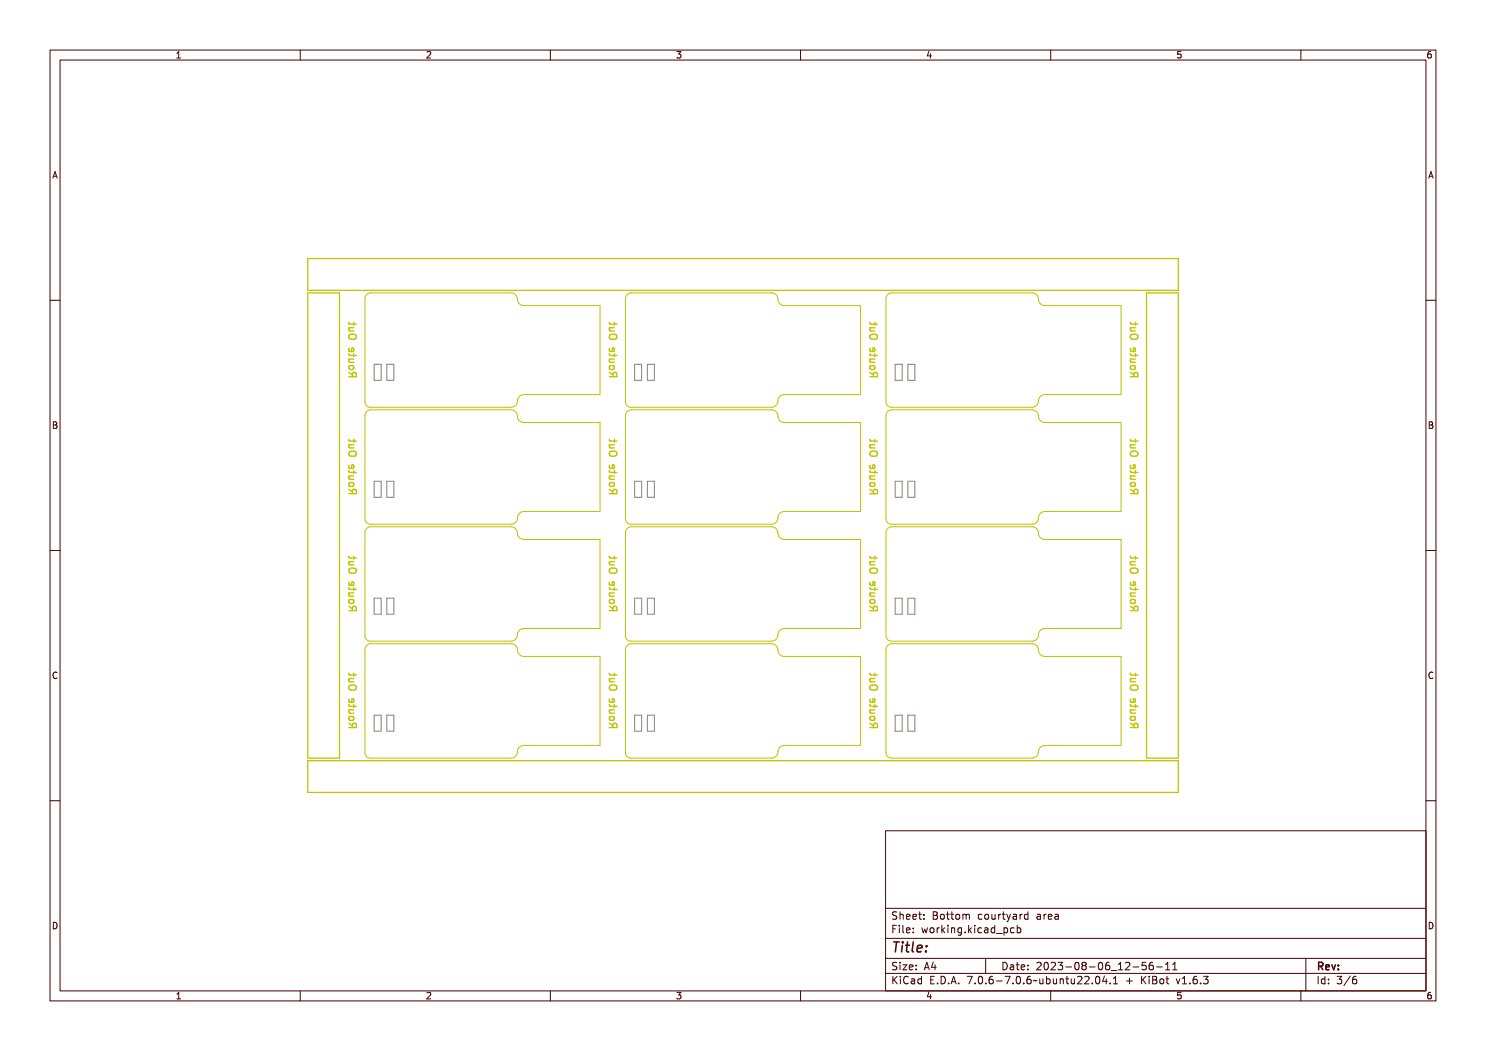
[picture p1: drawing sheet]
<svg xmlns="http://www.w3.org/2000/svg" width="297mm" height="210mm" viewBox="0 0 297 210" stroke-linecap="round" stroke-linejoin="round" font-family="sans-serif">
<defs><g id="words">
<text font-size="2.7" fill="#480000" x="178" y="190.3">Title:</text>
<g font-size="2" fill="#480000">
<text x="178" y="183.7">Sheet: Bottom courtyard area</text>
<text x="178" y="186.5">File: working.kicad_pcb</text>
<text x="178" y="193.9">Size: A4</text>
<text x="178" y="196.6">KiCad E.D.A. 7.0.6-7.0.6~ubuntu22.04.1 + KiBot v1.6.3</text>
<text x="200" y="193.9">Date: 2023-08-06_12-56-11</text>
<text x="263" y="196.6">Id: 3/6</text>
<text x="263" y="193.9">Rev:</text>
</g>
<g font-size="1.7" fill="#480000">
<text x="35" y="11.7">1</text>
<text x="85" y="11.7">2</text>
<text x="135" y="11.7">3</text>
<text x="185" y="11.7">4</text>
<text x="235" y="11.7">5</text>
<text x="285" y="11.7">6</text>
<text x="10.5" y="35.7">A</text>
<text x="285.5" y="35.7">A</text>
<text x="10.5" y="85.6">B</text>
<text x="285.5" y="85.6">B</text>
<text x="10.5" y="135.7">C</text>
<text x="285.5" y="135.7">C</text>
<text x="10.5" y="185.6">D</text>
<text x="285.5" y="185.6">D</text>
<text x="35" y="199.7">1</text>
<text x="85" y="199.7">2</text>
<text x="135" y="199.7">3</text>
<text x="185" y="199.7">4</text>
<text x="235" y="199.7">5</text>
<text x="285" y="199.7">6</text>
</g>
</g></defs>
<g fill="none" stroke="#848484" stroke-width=".2">
<path d="M74.8 72.8h1.4v3.2h-1.4zM77.3 72.8h1.4v3.2h-1.4zM126.8 72.8h1.4v3.2h-1.4zM129.4 72.8h1.4v3.2h-1.4zM178.9 72.8h1.4v3.2h-1.4zM181.5 72.8h1.4v3.2h-1.4zM74.8 96.2h1.4v3.2h-1.4zM77.3 96.2h1.4v3.2h-1.4zM126.8 96.2h1.4v3.2h-1.4zM129.4 96.2h1.4v3.2h-1.4zM178.9 96.2h1.4v3.2h-1.4zM181.5 96.2h1.4v3.2h-1.4z"/>
<path d="M74.8 119.5h1.4v3.2h-1.4zM77.3 119.5h1.4v3.2h-1.4zM126.8 119.5h1.4v3.2h-1.4zM129.4 119.5h1.4v3.2h-1.4zM178.9 119.5h1.4v3.2h-1.4zM181.5 119.5h1.4v3.2h-1.4zM74.8 142.9h1.4v3.2h-1.4zM77.3 142.9h1.4v3.2h-1.4zM126.8 142.9h1.4v3.2h-1.4zM129.4 142.9h1.4v3.2h-1.4zM178.9 142.9h1.4v3.2h-1.4zM181.5 142.9h1.4v3.2h-1.4z"/>
</g>
<path d="M73.2 59l.5-.4 .4-.1h28a1.44 1.44 0 0 1 1.4 1.7 1.27 1.27 0 0 0 1.2 .9h15.2v17.7h-15.2a1.44 1.44 0 0 0-1.3 1.7 1.27 1.27 0 0 1-1.3 .9h-28.1a1.08 1.08 0 0 1-1.1-1.1v-20.6zM125.5 58.7l.7-.2h28a1.44 1.44 0 0 1 1.4 1.7 1.27 1.27 0 0 0 1.2 .9h15.2v17.7h-15.2a1.44 1.44 0 0 0-1.4 1.7 1.27 1.27 0 0 1-1.2 .9h-28.1a1.07 1.07 0 0 1-1.1-1.1v-20.6l.1-.4zM177.6 58.7l.6-.2h28.1a1.44 1.44 0 0 1 1.3 1.7 1.27 1.27 0 0 0 1.2 .9h15.3v17.7h-15.3a1.44 1.44 0 0 0-1.3 1.7 1.27 1.27 0 0 1-1.2 .9h-28.1a1.07 1.07 0 0 1-1.1-1.1v-20.6v-.4zM73.2 82.4l.5-.5h.4h28a1.44 1.44 0 0 1 1.4 1.7 1.27 1.27 0 0 0 1.2 .8h15.2v17.8h-15.2a1.44 1.44 0 0 0-1.3 1.7 1.27 1.27 0 0 1-1.3 .9h-28.1a1.08 1.08 0 0 1-1.1-1.1v-20.6zM125.2 82.4l.6-.5h.4h28a1.44 1.44 0 0 1 1.4 1.7 1.27 1.27 0 0 0 1.2 .8h15.2v17.8h-15.2a1.44 1.44 0 0 0-1.4 1.7 1.27 1.27 0 0 1-1.2 .9h-28.1a1.08 1.08 0 0 1-1.1-1.1v-20.6zM177.3 82.4l.6-.5h.3h28.1a1.44 1.44 0 0 1 1.3 1.7 1.27 1.27 0 0 0 1.2 .8h15.3v17.8h-15.3a1.44 1.44 0 0 0-1.3 1.7 1.27 1.27 0 0 1-1.2 .9h-28.1a1.08 1.08 0 0 1-1.1-1.1v-20.6zM73.2 105.7l.5-.4h.4h28a1.44 1.44 0 0 1 1.4 1.6 1.27 1.27 0 0 0 1.2 .9h15.2v17.8h-15.2a1.44 1.44 0 0 0-1.3 1.6 1.27 1.27 0 0 1-1.3 .9h-28.1a1.08 1.08 0 0 1-1.1-1.1v-20.6zM125.5 105.5l.7-.2h28a1.44 1.44 0 0 1 1.4 1.6 1.27 1.27 0 0 0 1.2 .9h15.2v17.8h-15.2a1.44 1.44 0 0 0-1.4 1.6 1.27 1.27 0 0 1-1.2 .9h-28.1a1.07 1.07 0 0 1-1.1-1.1v-20.6l.1-.3zM177.6 105.5l.6-.2h28.1a1.44 1.44 0 0 1 1.3 1.6 1.27 1.27 0 0 0 1.2 .9h15.3v17.8h-15.3a1.44 1.44 0 0 0-1.3 1.6 1.27 1.27 0 0 1-1.2 .9h-28.1a1.07 1.07 0 0 1-1.1-1.1v-20.6v-.3zM73.2 129.1l.5-.4 .4-.1h28a1.44 1.44 0 0 1 1.4 1.7 1.27 1.27 0 0 0 1.2 .9h15.2v17.7h-15.2a1.44 1.44 0 0 0-1.3 1.7 1.27 1.27 0 0 1-1.3 .9h-28.1a1.08 1.08 0 0 1-1.1-1.1v-20.6zM125.5 128.9l.7-.3h28a1.44 1.44 0 0 1 1.4 1.7 1.27 1.27 0 0 0 1.2 .9h15.2v17.7h-15.2a1.44 1.44 0 0 0-1.4 1.7 1.27 1.27 0 0 1-1.2 .9h-28.1a1.07 1.07 0 0 1-1.1-1.1v-20.6l.1-.4zM177.6 128.9l.6-.3h28.1a1.44 1.44 0 0 1 1.3 1.7 1.27 1.27 0 0 0 1.2 .9h15.3v17.7h-15.3a1.44 1.44 0 0 0-1.3 1.7 1.27 1.27 0 0 1-1.2 .9h-28.1a1.07 1.07 0 0 1-1.1-1.1v-20.6v-.4z" fill="none" stroke="#c2c200" stroke-width=".2"/>
<path d="M61.5 58.5h6.4v93h-6.4zM61.5 51.7h174v6.3h-174zM229.1 58.5h6.4v93h-6.4zM61.5 152h174v6.3h-174z" fill="none" stroke="#c2c200" stroke-width=".25"/>
<g fill="none" stroke="#c2c200" stroke-width=".27">
<path d="M69.7 75.3h1.5v-.6l-.1-.2-.4-.1-.2 .2-.1 .7M69.7 64.4l.2 .4h1.3M69.7 70.7l.2 .3h1.3M69.7 71.8h1M69.7 65.5h1M69.7 74.4l.7 .5M69.7 67.3a.9 .9 0 0 1 1.5 .2 .84 .84 0 0 1-.8 .5 .84 .84 0 0 1-.7-.5zM69.8 69.6l-.1 .4 .2 .2h.7v-.6l-.2-.1-.2 .7M69.8 73.2l.6-.2 .2 .2 .1 .3-.3 .3h-.4l-.3-.3zM69.8 74.5l.4-.1 .3 .3 .7-.5v.2l-.5 .3-.2 .2v.2h.7v.2h-1.5zM69.9 67.4a.9 .9 0 0 1 1.1 .1 .78 .78 0 0 1-1.2 0zM69.9 65.5l-.2 .2 .1 .4h.9"/>
<path d="M69.9 71.8l-.2 .2 .1 .3 .9 .1M69.9 74.6h.4l.1 .5h-.6zM69.9 66.9a1.02 1.02 0 0 1 1.3 .2 .51 .51 0 0 1-.5 .7h-.5a.51 .51 0 0 1-.5-.4 .51 .51 0 0 1 .2-.5zM70 71.9h1.2v.2h-.2a.36 .36 0 0 1 .2 .5 .36 .36 0 0 1-.5 .2h-.7v-.2h.9l.1-.2-.2-.3h-.8zM70 70.8h.2v.4h.7l.1-.4h.2l-.1 .4-.1 .1h-.8v.3h-.2v-.3h-.3v-.1h.3zM70 65.9h1.2v.2h-.2a.36 .36 0 0 1 .2 .4 .36 .36 0 0 1-.5 .2h-.7v-.2h.9l.1-.2-.2-.2h-.8zM70 64.7h.2v.4h.7l.1-.4h.2l-.1 .4-.1 .2h-.8v.3h-.2v-.3h-.3v-.2h.3zM70.2 69.6l.4-.1v.7a.42 .42 0 0 0 .4-.2 .42 .42 0 0 0-.1-.5 .48 .48 0 0 1 .3 .4 .48 .48 0 0 1-.3 .5 .55 .55 0 0 1-.7-.1 .55 .55 0 0 1 0-.7zM70.3 69.7l.2-.1v.6l-.3-.2zM70.3 73.4l.5-.1 .2 .2a.4 .4 0 0 1-.4 .4 .4 .4 0 0 1-.4-.4zM70.7 64.4v.6M70.7 70.7v.5"/>
<path d="M121.8 75.3h1.5v-.6l-.2-.2-.3-.1-.2 .2-.1 .7M121.8 64.4l.2 .4h1.3M121.8 70.7l.2 .3h1.3M121.8 71.8h1M121.8 65.5h1M121.8 74.4l.7 .5M121.8 67.3a.9 .9 0 0 1 1.4 .2 .84 .84 0 0 1-.7 .5 .84 .84 0 0 1-.8-.5zM121.9 69.6l-.1 .4 .2 .2h.7v-.6l-.3-.1-.1 .7M121.9 73.2l.6-.2 .2 .2 .1 .3-.3 .3h-.4l-.3-.3zM121.9 74.5l.4-.1 .2 .3 .7-.5v.2l-.5 .3-.1 .2v.2h.6v.2h-1.5zM121.9 67.4a.9 .9 0 0 1 1.2 .1 .78 .78 0 0 1-1.2 0zM121.9 65.5l-.1 .2 .1 .4h.9"/>
<path d="M121.9 71.8l-.1 .2 .1 .3 .9 .1M122 74.6h.4v.5h-.5zM122 66.9a1.02 1.02 0 0 1 1.3 .2 .51 .51 0 0 1-.5 .7h-.5a.51 .51 0 0 1-.5-.4 .51 .51 0 0 1 .2-.5zM122.1 71.9h1.1v.2h-.1a.36 .36 0 0 1 .1 .5 .36 .36 0 0 1-.4 .2h-.7v-.2h.8l.2-.2-.2-.3h-.8zM122.1 70.8h.2v.4h.7l.1-.4h.1v.4l-.2 .1h-.7v.3h-.2v-.3h-.3v-.1h.3zM122.1 65.9h1.1v.2h-.1a.36 .36 0 0 1 .1 .4 .36 .36 0 0 1-.4 .2h-.7v-.2h.8l.2-.2-.2-.2h-.8zM122.1 64.7h.2v.4h.7l.1-.4h.1v.4l-.2 .2h-.7v.3h-.2v-.3h-.3v-.2h.3zM122.2 69.6l.5-.1v.7a.42 .42 0 0 0 .4-.2 .42 .42 0 0 0-.1-.5 .48 .48 0 0 1 .3 .4 .48 .48 0 0 1-.3 .5 .55 .55 0 0 1-.7-.1 .55 .55 0 0 1-.1-.7zM122.3 69.7l.3-.1v.6l-.3-.2zM122.4 73.4l.5-.1 .2 .2a.4 .4 0 0 1-.4 .4 .4 .4 0 0 1-.4-.4zM122.8 64.4v.6M122.8 70.7v.5"/>
<path d="M173.9 74.4l.7 .5M173.9 75.3h1.5v-.6l-.2-.2-.3-.1-.3 .2v.7M173.9 64.4l.2 .4h1.3M173.9 70.7l.2 .3h1.3M173.9 71.8h1M173.9 65.5h1M173.9 67.3a.9 .9 0 0 1 1.4 .2 .84 .84 0 0 1-.7 .5 .84 .84 0 0 1-.8-.5zM173.9 67a.97 .97 0 0 1 1.5 .1 .51 .51 0 0 1-.5 .7h-.5a.5 .5 0 0 1-.5-.3 .5 .5 0 0 1 0-.5zM173.9 73.2l.7-.2 .2 .2 .1 .3-.3 .3h-.5l-.2-.3zM173.9 69.6v.4l.2 .2h.7v-.6l-.3-.1-.1 .7M173.9 74.5l.5-.1 .2 .3 .7-.5v.2l-.5 .3-.1 .2v.2h.6v.2h-1.5zM174 67.4a.9 .9 0 0 1 1.2 .1 .78 .78 0 0 1-1.2 0z"/>
<path d="M174 65.5l-.1 .2v.4h1M174 71.8l-.1 .2v.3l1 .1M174.1 74.6h.3l.1 .5h-.5zM174.2 71.9h1.1v.2h-.2a.36 .36 0 0 1 .2 .5 .36 .36 0 0 1-.4 .2h-.7v-.2h.8l.2-.2-.2-.3h-.8zM174.2 70.8h.1v.4h.7l.1-.4h.2v.4l-.2 .1h-.8v.3h-.1v-.3h-.3v-.1h.3zM174.2 65.9h1.1v.2h-.2a.36 .36 0 0 1 .2 .4 .36 .36 0 0 1-.4 .2h-.7v-.2h.8l.2-.2-.2-.2h-.8zM174.2 64.7h.1v.4h.7l.1-.4h.2v.4l-.2 .2h-.8v.3h-.1v-.3h-.3v-.2h.3zM174.3 69.6l.5-.1v.7a.42 .42 0 0 0 .4-.2 .42 .42 0 0 0-.1-.5 .48 .48 0 0 1 .2 .4 .48 .48 0 0 1-.3 .5 .55 .55 0 0 1-.7-.1 .55 .55 0 0 1 0-.7zM174.4 69.7l.2-.1v.6l-.3-.2zM174.4 73.4l.5-.1 .2 .2a.4 .4 0 0 1-.4 .4 .4 .4 0 0 1-.4-.4zM174.9 64.4v.6M174.9 70.7v.5"/>
<path d="M225.9 75.3h1.5v-.6l-.1-.2-.4-.1-.2 .2-.1 .7M225.9 71.8h1M225.9 70.7l.2 .3h1.3M225.9 65.5h1M225.9 64.4l.2 .4h1.3M225.9 74.4l.7 .5M225.9 67.3a.9 .9 0 0 1 1.5 .2 .84 .84 0 0 1-.8 .5 .84 .84 0 0 1-.7-.5zM226 73.2l.6-.2 .3 .2v.3l-.3 .3h-.4l-.3-.3zM226 69.6l-.1 .4 .2 .2h.8v-.6l-.3-.1-.2 .7M226 74.5l.4-.1 .3 .3 .7-.5v.2l-.5 .3-.2 .2v.2h.7v.2h-1.5zM226.1 67.4a.9 .9 0 0 1 1.1 .1 .78 .78 0 0 1-1.2 0zM226.1 71.8l-.2 .2 .1 .3 .9 .1"/>
<path d="M226.1 65.5l-.2 .2 .1 .4h.9M226.1 74.6h.4l.1 .5h-.5zM226.1 66.9a1.02 1.02 0 0 1 1.3 .2 .51 .51 0 0 1-.5 .7h-.5a.51 .51 0 0 1-.5-.4 .51 .51 0 0 1 .2-.5zM226.3 71.9h1.1v.2h-.2a.36 .36 0 0 1 .2 .5 .36 .36 0 0 1-.5 .2h-.6v-.2h.8l.1-.2-.2-.3h-.7zM226.3 70.8h.1v.4h.7l.1-.4h.2l-.1 .4-.1 .1h-.8v.3h-.1v-.3h-.4v-.1h.4zM226.3 65.9h1.1v.2h-.2a.36 .36 0 0 1 .2 .4 .36 .36 0 0 1-.5 .2h-.6v-.2h.8l.1-.2-.2-.2h-.7zM226.3 64.7h.1v.4h.7l.1-.4h.2l-.1 .4-.1 .2h-.8v.3h-.1v-.3h-.4v-.2h.4zM226.4 69.6l.5-.1v.7a.42 .42 0 0 0 .3-.2 .42 .42 0 0 0-.1-.5 .48 .48 0 0 1 .3 .4 .48 .48 0 0 1-.3 .5 .55 .55 0 0 1-.7-.1 .55 .55 0 0 1 0-.7zM226.5 69.7l.2-.1v.6l-.3-.2zM226.5 73.4l.5-.1 .2 .2a.4 .4 0 0 1-.4 .4 .4 .4 0 0 1-.4-.4zM226.9 64.4v.6M226.9 70.7v.5"/>
<path d="M69.7 98.6h1.5v-.5l-.1-.2-.4-.1-.2 .1-.1 .7M69.7 87.8l.2 .3h1.3M69.7 94l.2 .4h1.3M69.7 97.8l.7 .5M69.7 95.1h1M69.7 88.9h1M69.7 90.6a.9 .9 0 0 1 1.5 .3 .84 .84 0 0 1-.8 .5 .84 .84 0 0 1-.7-.5zM69.8 90.4a.97 .97 0 0 1 1.4 .1 .51 .51 0 0 1-.5 .7h-.5a.5 .5 0 0 1-.4-.3 .5 .5 0 0 1 0-.5zM69.8 93l-.1 .4 .2 .2 .7-.1v-.5l-.2-.1-.2 .7M69.8 97.9l.4-.2 .3 .3 .7-.4v.2l-.5 .2-.2 .2v.2h.7v.2h-1.5zM69.9 90.8a.9 .9 0 0 1 1.1 .1 .78 .78 0 0 1-1.2 0zM69.9 96.5h.7l.1 .2-.1 .4-.2 .1-.5-.1-.2-.2z"/>
<path d="M69.9 88.9l-.2 .2 .1 .3 .9 .1M69.9 95.1l-.2 .2 .1 .4 .9 .1M69.9 98h.4l.1 .4h-.6zM70 95.3h1.2v.2h-.2a.36 .36 0 0 1 .2 .4 .36 .36 0 0 1-.5 .3h-.7v-.2h.9l.1-.2-.2-.3h-.8zM70 94.1h.2v.4h.7l.1-.4h.2l-.1 .4-.1 .2h-.8v.3h-.2v-.3h-.3v-.2h.3zM70 89.3h1.2v.1h-.2a.36 .36 0 0 1 .2 .5 .36 .36 0 0 1-.5 .2h-.7v-.2h.9l.1-.2-.2-.2-.8-.1zM70 88.1h.2v.4h.7l.1-.4h.2l-.1 .4-.1 .1-.8 .1v.2h-.2v-.2h-.3v-.2h.3zM70.2 92.9l.4-.1v.8a.42 .42 0 0 0 .4-.3 .42 .42 0 0 0-.1-.4 .48 .48 0 0 1 .3 .4 .48 .48 0 0 1-.3 .4 .55 .55 0 0 1-.7 0 .55 .55 0 0 1 0-.8zM70.3 93.1l.2-.1v.6l-.3-.2zM70.3 96.7h.5l.2 .1a.4 .4 0 0 1-.4 .4 .4 .4 0 0 1-.4-.4zM70.7 87.8v.6M70.7 94v.6"/>
<path d="M121.8 98.6h1.5v-.5l-.2-.2-.3-.1-.2 .1-.1 .7M121.8 95.1h1M121.8 94l.2 .4h1.3M121.8 88.9h1M121.8 87.8l.2 .3h1.3M121.8 97.8l.7 .5M121.8 90.6a.9 .9 0 0 1 1.4 .3 .84 .84 0 0 1-.7 .5 .84 .84 0 0 1-.8-.5zM121.9 96.6l.6-.2 .2 .2 .1 .3-.3 .3h-.4l-.3-.3zM121.9 93l-.1 .4 .2 .2 .7-.1v-.5l-.3-.1-.1 .7M121.9 90.4a.96 .96 0 0 1 1.4 .1 .51 .51 0 0 1-.5 .7h-.5a.5 .5 0 0 1-.5-.3 .5 .5 0 0 1 .1-.5zM121.9 97.9l.4-.2 .2 .3 .7-.4v.2l-.5 .2-.1 .2v.2h.6v.2h-1.5zM121.9 90.8a.9 .9 0 0 1 1.2 .1 .78 .78 0 0 1-1.2 0z"/>
<path d="M121.9 95.1l-.1 .2 .1 .4 .9 .1M121.9 88.9l-.1 .2 .1 .3 .9 .1M122 98h.4v.4h-.5zM122.1 95.3h1.1v.2h-.1a.36 .36 0 0 1 .1 .4 .36 .36 0 0 1-.4 .3h-.7v-.2h.8l.2-.2-.2-.3h-.8zM122.1 94.1h.2v.4h.7l.1-.4h.1v.4l-.2 .2h-.7v.3h-.2v-.3h-.3v-.2h.3zM122.1 89.3h1.1v.1h-.1a.36 .36 0 0 1 .1 .5 .36 .36 0 0 1-.4 .2h-.7v-.2h.8l.2-.2-.2-.2-.8-.1zM122.1 88.1h.2v.4h.7l.1-.4h.1v.4l-.2 .1-.7 .1v.2h-.2v-.2h-.3v-.2h.3zM122.2 92.9l.5-.1v.8a.42 .42 0 0 0 .4-.3 .42 .42 0 0 0-.1-.4 .48 .48 0 0 1 .3 .4 .48 .48 0 0 1-.3 .4 .55 .55 0 0 1-.7 0 .55 .55 0 0 1-.1-.8zM122.3 93.1l.3-.1v.6l-.3-.2zM122.4 96.7h.5l.2 .1a.4 .4 0 0 1-.4 .4 .4 .4 0 0 1-.4-.4zM122.8 87.8v.6M122.8 94v.6"/>
<path d="M173.9 98.6h1.5v-.5l-.2-.2-.3-.1-.3 .1v.7M173.9 95.1h1M173.9 94l.2 .4h1.3M173.9 88.9h1M173.9 87.8l.2 .3h1.3M173.9 97.8l.7 .5M173.9 90.6a.9 .9 0 0 1 1.4 .3 .84 .84 0 0 1-.7 .5 .84 .84 0 0 1-.8-.5zM173.9 96.6l.7-.2 .2 .2 .1 .3-.3 .3h-.5l-.2-.3zM173.9 93v.4l.2 .2 .7-.1v-.5l-.3-.1-.1 .7M173.9 90.4a.97 .97 0 0 1 1.5 .1 .51 .51 0 0 1-.5 .7h-.5a.5 .5 0 0 1-.5-.3 .5 .5 0 0 1 0-.5zM173.9 97.9l.5-.2 .2 .3 .7-.4v.2l-.5 .2-.1 .2v.2h.6v.2h-1.5zM174 90.8a.9 .9 0 0 1 1.2 .1 .78 .78 0 0 1-1.2 0z"/>
<path d="M174 95.1l-.1 .2v.4l1 .1M174 88.9l-.1 .2v.3l1 .1M174.1 98h.3l.1 .4h-.5zM174.2 95.3h1.1v.2h-.2a.36 .36 0 0 1 .2 .4 .36 .36 0 0 1-.4 .3h-.7v-.2h.8l.2-.2-.2-.3h-.8zM174.2 94.1h.1v.4h.7l.1-.4h.2v.4l-.2 .2h-.8v.3h-.1v-.3h-.3v-.2h.3zM174.2 89.3h1.1v.1h-.2a.36 .36 0 0 1 .2 .5 .36 .36 0 0 1-.4 .2h-.7v-.2h.8l.2-.2-.2-.2-.8-.1zM174.2 88.1h.1v.4h.7l.1-.4h.2v.4l-.2 .1-.8 .1v.2h-.1v-.2h-.3v-.2h.3zM174.3 92.9l.5-.1v.8a.42 .42 0 0 0 .4-.3 .42 .42 0 0 0-.1-.4 .48 .48 0 0 1 .2 .4 .48 .48 0 0 1-.3 .4 .55 .55 0 0 1-.7 0 .55 .55 0 0 1 0-.8zM174.4 93.1l.2-.1v.6l-.3-.2zM174.4 96.7h.5l.2 .1a.4 .4 0 0 1-.4 .4 .4 .4 0 0 1-.4-.4zM174.9 87.8v.6M174.9 94v.6"/>
<path d="M225.9 98.6h1.5v-.5l-.1-.2-.4-.1-.2 .1-.1 .7M225.9 95.1h1M225.9 94l.2 .4h1.3M225.9 88.9h1M225.9 87.8l.2 .3h1.3M225.9 97.8l.7 .5M225.9 90.6a.9 .9 0 0 1 1.5 .3 .84 .84 0 0 1-.8 .5 .84 .84 0 0 1-.7-.5zM226 96.6l.6-.2 .3 .2v.3l-.3 .3h-.4l-.3-.3zM226 93l-.1 .4 .2 .2 .8-.1v-.5l-.3-.1-.2 .7M226 90.4a.96 .96 0 0 1 1.4 .1 .51 .51 0 0 1-.5 .7h-.5a.5 .5 0 0 1-.4-.3 .5 .5 0 0 1 0-.5zM226 97.9l.4-.2 .3 .3 .7-.4v.2l-.5 .2-.2 .2v.2h.7v.2h-1.5zM226.1 90.8a.9 .9 0 0 1 1.1 .1 .78 .78 0 0 1-1.2 0z"/>
<path d="M226.1 95.1l-.2 .2 .1 .4 .9 .1M226.1 88.9l-.2 .2 .1 .3 .9 .1M226.1 98h.4l.1 .4h-.5zM226.3 95.3h1.1v.2h-.2a.36 .36 0 0 1 .2 .4 .36 .36 0 0 1-.5 .3h-.6v-.2h.8l.1-.2-.2-.3h-.7zM226.3 94.1h.1v.4h.7l.1-.4h.2l-.1 .4-.1 .2h-.8v.3h-.1v-.3h-.4v-.2h.4zM226.3 89.3h1.1v.1h-.2a.36 .36 0 0 1 .2 .5 .36 .36 0 0 1-.5 .2h-.6v-.2h.8l.1-.2-.2-.2-.7-.1zM226.3 88.1h.1v.4h.7l.1-.4h.2l-.1 .4-.1 .1-.8 .1v.2h-.1v-.2h-.4v-.2h.4zM226.4 92.9l.5-.1v.8a.42 .42 0 0 0 .3-.3 .42 .42 0 0 0-.1-.4 .48 .48 0 0 1 .3 .4 .48 .48 0 0 1-.3 .4 .55 .55 0 0 1-.7 0 .55 .55 0 0 1 0-.8zM226.5 93.1l.2-.1v.6l-.3-.2zM226.5 96.7h.5l.2 .1a.4 .4 0 0 1-.4 .4 .4 .4 0 0 1-.4-.4zM226.9 87.8v.6M226.9 94v.6"/>
<path d="M69.7 111.1l.2 .4h1.3M69.7 117.4l.2 .4h1.3M69.7 118.5h1M69.7 112.2h1M69.7 114a.9 .9 0 0 1 1.5 .3 .84 .84 0 0 1-.8 .5 .84 .84 0 0 1-.7-.5zM69.8 113.7a.97 .97 0 0 1 1.4 .2 .51 .51 0 0 1-.5 .6h-.5a.5 .5 0 0 1-.4-.2 .5 .5 0 0 1 0-.6zM69.8 116.3l-.1 .5 .2 .2 .7-.1v-.6h-.2l-.2 .7M69.9 114.1a.9 .9 0 0 1 1.1 .2 .78 .78 0 0 1-1.2 0zM69.9 119.9h.7l.1 .2-.1 .3-.2 .2-.5-.1-.2-.2zM69.9 112.2l-.2 .2 .1 .4 .9 .1M69.9 118.5l-.2 .2 .1 .4h.9M70 118.7h1.2v.2h-.2a.36 .36 0 0 1 .2 .4 .36 .36 0 0 1-.5 .2h-.7v-.2h.9l.1-.2-.2-.2h-.8z"/>
<path d="M70 117.5h.2v.4h.7l.1-.4h.2l-.1 .4-.1 .2h-.8v.3h-.2v-.3h-.3v-.2h.3zM70 112.6h1.2v.2h-.2a.36 .36 0 0 1 .2 .4 .36 .36 0 0 1-.5 .3h-.7v-.2h.9l.1-.2-.2-.3h-.8zM70 111.4h.2v.4h.7l.1-.4h.2l-.1 .4-.1 .2h-.8v.3h-.2v-.3h-.3v-.2h.3zM70.2 116.3l.4-.1v.8a.42 .42 0 0 0 .4-.3 .42 .42 0 0 0-.1-.5 .48 .48 0 0 1 .3 .5 .48 .48 0 0 1-.3 .4 .55 .55 0 0 1-.7-.1 .55 .55 0 0 1 0-.7zM70.3 116.5l.2-.1v.6l-.3-.2zM70.7 111.1v.6M70.7 117.4v.6M121.8 111.1l.2 .4h1.3M121.8 117.4l.2 .4h1.3M121.8 118.5h1M121.8 112.2h1M121.8 114a.9 .9 0 0 1 1.4 .3 .84 .84 0 0 1-.7 .5 .84 .84 0 0 1-.8-.5z"/>
<path d="M121.9 113.7a.97 .97 0 0 1 1.4 .2 .51 .51 0 0 1-.5 .6h-.5a.5 .5 0 0 1-.5-.2 .5 .5 0 0 1 .1-.6zM121.9 116.3l-.1 .5 .2 .2 .7-.1v-.6h-.3l-.1 .7M121.9 114.1a.9 .9 0 0 1 1.2 .2 .78 .78 0 0 1-1.2 0zM121.9 119.9h.7l.2 .2-.1 .3-.2 .2-.6-.1-.1-.2zM121.9 112.2l-.1 .2 .1 .4 .9 .1M121.9 118.5l-.1 .2 .1 .4h.9M122.1 118.7h1.1v.2h-.1a.36 .36 0 0 1 .1 .4 .36 .36 0 0 1-.4 .2h-.7v-.2h.8l.2-.2-.2-.2h-.8zM122.1 117.5h.2v.4h.7l.1-.4h.1v.4l-.2 .2h-.7v.3h-.2v-.3h-.3v-.2h.3zM122.1 112.6h1.1v.2h-.1a.36 .36 0 0 1 .1 .4 .36 .36 0 0 1-.4 .3h-.7v-.2h.8l.2-.2-.2-.3h-.8zM122.1 111.4h.2v.4h.7l.1-.4h.1v.4l-.2 .2h-.7v.3h-.2v-.3h-.3v-.2h.3zM122.2 116.3l.5-.1v.8a.42 .42 0 0 0 .4-.3 .42 .42 0 0 0-.1-.5 .48 .48 0 0 1 .3 .5 .48 .48 0 0 1-.3 .4 .55 .55 0 0 1-.7-.1 .55 .55 0 0 1-.1-.7zM122.3 116.5l.3-.1v.6l-.3-.2z"/>
<path d="M122.8 111.1v.6M122.8 117.4v.6M173.9 111.1l.2 .4h1.3M173.9 117.4l.2 .4h1.3M173.9 118.5h1M173.9 112.2h1M173.9 114a.9 .9 0 0 1 1.4 .3 .84 .84 0 0 1-.7 .5 .84 .84 0 0 1-.8-.5zM173.9 113.7a.97 .97 0 0 1 1.5 .2 .51 .51 0 0 1-.5 .6h-.5a.5 .5 0 0 1-.5-.2 .5 .5 0 0 1 0-.6zM173.9 116.3v.5l.2 .2 .7-.1v-.6h-.3l-.1 .7M173.9 119.9l.7-.1 .2 .1 .1 .4-.3 .3h-.5l-.2-.3zM174 114.1a.9 .9 0 0 1 1.2 .2 .78 .78 0 0 1-1.2 0zM174 112.2l-.1 .2v.4l1 .1"/>
<path d="M174 118.5l-.1 .2v.4h1M174.2 118.7h1.1v.2h-.2a.36 .36 0 0 1 .2 .4 .36 .36 0 0 1-.4 .2h-.7v-.2h.8l.2-.2-.2-.2h-.8zM174.2 117.5h.1v.4h.7l.1-.4h.2v.4l-.2 .2h-.8v.3h-.1v-.3h-.3v-.2h.3zM174.2 112.6h1.1v.2h-.2a.36 .36 0 0 1 .2 .4 .36 .36 0 0 1-.4 .3h-.7v-.2h.8l.2-.2-.2-.3h-.8zM174.2 111.4h.1v.4h.7l.1-.4h.2v.4l-.2 .2h-.8v.3h-.1v-.3h-.3v-.2h.3zM174.3 116.3l.5-.1v.8a.42 .42 0 0 0 .4-.3 .42 .42 0 0 0-.1-.5 .48 .48 0 0 1 .2 .5 .48 .48 0 0 1-.3 .4 .55 .55 0 0 1-.7-.1 .55 .55 0 0 1 0-.7zM174.4 116.5l.2-.1v.6l-.3-.2zM174.9 111.1v.6M174.9 117.4v.6M225.9 111.1l.2 .4h1.3M225.9 117.4l.2 .4h1.3M225.9 118.5h1"/>
<path d="M225.9 112.2h1M225.9 114a.9 .9 0 0 1 1.5 .3 .84 .84 0 0 1-.8 .5 .84 .84 0 0 1-.7-.5zM226 113.7a.97 .97 0 0 1 1.4 .2 .51 .51 0 0 1-.5 .6h-.5a.5 .5 0 0 1-.4-.2 .5 .5 0 0 1 0-.6zM226 116.3l-.1 .5 .2 .2 .8-.1v-.6h-.3l-.2 .7M226.1 114.1a.9 .9 0 0 1 1.1 .2 .78 .78 0 0 1-1.2 0zM226.1 119.9h.7l.1 .2v.3l-.3 .2-.5-.1-.2-.2zM226.1 112.2l-.2 .2 .1 .4 .9 .1M226.1 118.5l-.2 .2 .1 .4h.9M226.3 118.7h1.1v.2h-.2a.36 .36 0 0 1 .2 .4 .36 .36 0 0 1-.5 .2h-.6v-.2h.8l.1-.2-.2-.2h-.7zM226.3 117.5h.1v.4h.7l.1-.4h.2l-.1 .4-.1 .2h-.8v.3h-.1v-.3h-.4v-.2h.4zM226.3 112.6h1.1v.2h-.2a.36 .36 0 0 1 .2 .4 .36 .36 0 0 1-.5 .3h-.6v-.2h.8l.1-.2-.2-.3h-.7zM226.3 111.4h.1v.4h.7l.1-.4h.2l-.1 .4-.1 .2h-.8v.3h-.1v-.3h-.4v-.2h.4z"/>
<path d="M226.4 116.3l.5-.1v.8a.42 .42 0 0 0 .3-.3 .42 .42 0 0 0-.1-.5 .48 .48 0 0 1 .3 .5 .48 .48 0 0 1-.3 .4 .55 .55 0 0 1-.7-.1 .55 .55 0 0 1 0-.7zM226.5 116.5l.2-.1v.6l-.3-.2zM226.9 111.1v.6M226.9 117.4v.6M69.7 122h1.5v-.6l-.1-.2-.4-.1-.2 .2-.1 .7M69.7 134.5l.2 .4h1.3M69.7 135.6h1M69.7 121.1l.7 .6M69.7 137.4a.9 .9 0 0 1 1.5 .2 .84 .84 0 0 1-.8 .5 .84 .84 0 0 1-.7-.5zM69.8 139.7l-.1 .4 .2 .2h.7v-.6l-.2-.1-.2 .7M69.8 121.2l.4-.1 .3 .3 .7-.5v.2l-.5 .3-.2 .2v.2h.7v.2h-1.5zM69.9 137.5a.9 .9 0 0 1 1.1 .1 .78 .78 0 0 1-1.2 0z"/>
<path d="M69.9 135.6l-.2 .2 .1 .4h.9M69.9 121.4h.4l.1 .4h-.6zM69.9 137a1.02 1.02 0 0 1 1.3 .2 .51 .51 0 0 1-.5 .7h-.5a.51 .51 0 0 1-.5-.4 .51 .51 0 0 1 .2-.5zM70 136h1.2v.2h-.2a.36 .36 0 0 1 .2 .4 .36 .36 0 0 1-.5 .2h-.7v-.2h.9l.1-.2-.2-.2h-.8zM70 134.8h.2v.4h.7l.1-.4h.2l-.1 .4-.1 .2h-.8v.3h-.2v-.3h-.3v-.2h.3zM70.2 139.7l.4-.1v.8a.42 .42 0 0 0 .4-.3 .42 .42 0 0 0-.1-.5 .48 .48 0 0 1 .3 .4 .48 .48 0 0 1-.3 .5 .55 .55 0 0 1-.7-.1 .55 .55 0 0 1 0-.7zM70.3 139.8l.2-.1v.6l-.3-.2zM70.3 120.1h.5l.2 .1a.4 .4 0 0 1-.4 .4 .4 .4 0 0 1-.4-.4zM70.7 134.5v.6M121.8 135.6h1M121.8 134.5l.2 .4h1.3M121.8 122h1.5v-.6l-.2-.2-.3-.1-.2 .2-.1 .7"/>
<path d="M121.8 121.1l.7 .6M121.8 137.4a.9 .9 0 0 1 1.4 .2 .84 .84 0 0 1-.7 .5 .84 .84 0 0 1-.8-.5zM121.9 139.7l-.1 .4 .2 .2h.7v-.6l-.3-.1-.1 .7M121.9 121.2l.4-.1 .2 .3 .7-.5v.2l-.5 .3-.1 .2v.2h.6v.2h-1.5zM121.9 137.5a.9 .9 0 0 1 1.2 .1 .78 .78 0 0 1-1.2 0zM121.9 135.6l-.1 .2 .1 .4h.9M122 121.4h.4v.4h-.5zM122 137a1.02 1.02 0 0 1 1.3 .2 .51 .51 0 0 1-.5 .7h-.5a.51 .51 0 0 1-.5-.4 .51 .51 0 0 1 .2-.5zM122.1 136h1.1v.2h-.1a.36 .36 0 0 1 .1 .4 .36 .36 0 0 1-.4 .2h-.7v-.2h.8l.2-.2-.2-.2h-.8zM122.1 134.8h.2v.4h.7l.1-.4h.1v.4l-.2 .2h-.7v.3h-.2v-.3h-.3v-.2h.3zM122.2 139.7l.5-.1v.8a.42 .42 0 0 0 .4-.3 .42 .42 0 0 0-.1-.5 .48 .48 0 0 1 .3 .4 .48 .48 0 0 1-.3 .5 .55 .55 0 0 1-.7-.1 .55 .55 0 0 1-.1-.7zM122.3 139.8l.3-.1v.6l-.3-.2z"/>
<path d="M122.4 120.1h.5l.2 .1a.4 .4 0 0 1-.4 .4 .4 .4 0 0 1-.4-.4zM122.8 134.5v.6M173.9 135.6h1M173.9 134.5l.2 .4h1.3M173.9 122h1.5v-.6l-.2-.2-.3-.1-.3 .2v.7M173.9 121.1l.7 .6M173.9 137.4a.9 .9 0 0 1 1.4 .2 .84 .84 0 0 1-.7 .5 .84 .84 0 0 1-.8-.5zM173.9 139.7v.4l.2 .2h.7v-.6l-.3-.1-.1 .7M173.9 121.2l.5-.1 .2 .3 .7-.5v.2l-.5 .3-.1 .2v.2h.6v.2h-1.5zM174 137.5a.9 .9 0 0 1 1.2 .1 .78 .78 0 0 1-1.2 0zM174 135.6l-.1 .2v.4h1M174.1 121.4h.3l.1 .4h-.5z"/>
<path d="M174.1 137a1.02 1.02 0 0 1 1.3 .2 .51 .51 0 0 1-.5 .7h-.5a.51 .51 0 0 1-.5-.4 .51 .51 0 0 1 .2-.5zM174.2 136h1.1v.2h-.2a.36 .36 0 0 1 .2 .4 .36 .36 0 0 1-.4 .2h-.7v-.2h.8l.2-.2-.2-.2h-.8zM174.2 134.8h.1v.4h.7l.1-.4h.2v.4l-.2 .2h-.8v.3h-.1v-.3h-.3v-.2h.3zM174.3 139.7l.5-.1v.8a.42 .42 0 0 0 .4-.3 .42 .42 0 0 0-.1-.5 .48 .48 0 0 1 .2 .4 .48 .48 0 0 1-.3 .5 .55 .55 0 0 1-.7-.1 .55 .55 0 0 1 0-.7zM174.4 139.8l.2-.1v.6l-.3-.2zM174.4 120.1h.5l.2 .1a.4 .4 0 0 1-.4 .4 .4 .4 0 0 1-.4-.4zM174.9 134.5v.6M225.9 135.6h1M225.9 134.5l.2 .4h1.3M225.9 122h1.5v-.6l-.1-.2-.4-.1-.2 .2-.1 .7M225.9 121.1l.7 .6M225.9 137.4a.9 .9 0 0 1 1.5 .2 .84 .84 0 0 1-.8 .5 .84 .84 0 0 1-.7-.5z"/>
<path d="M226 139.7l-.1 .4 .2 .2h.8v-.6l-.3-.1-.2 .7M226 121.2l.4-.1 .3 .3 .7-.5v.2l-.5 .3-.2 .2v.2h.7v.2h-1.5zM226.1 137.5a.9 .9 0 0 1 1.1 .1 .78 .78 0 0 1-1.2 0zM226.1 135.6l-.2 .2 .1 .4h.9M226.1 121.4h.4l.1 .4h-.5zM226.1 137a1.02 1.02 0 0 1 1.3 .2 .51 .51 0 0 1-.5 .7h-.5a.51 .51 0 0 1-.5-.4 .51 .51 0 0 1 .2-.5zM226.3 136h1.1v.2h-.2a.36 .36 0 0 1 .2 .4 .36 .36 0 0 1-.5 .2h-.6v-.2h.8l.1-.2-.2-.2h-.7zM226.3 134.8h.1v.4h.7l.1-.4h.2l-.1 .4-.1 .2h-.8v.3h-.1v-.3h-.4v-.2h.4zM226.4 139.7l.5-.1v.8a.42 .42 0 0 0 .3-.3 .42 .42 0 0 0-.1-.5 .48 .48 0 0 1 .3 .4 .48 .48 0 0 1-.3 .5 .55 .55 0 0 1-.7-.1 .55 .55 0 0 1 0-.7zM226.5 139.8l.2-.1v.6l-.3-.2zM226.5 120.1h.5l.2 .1a.4 .4 0 0 1-.4 .4 .4 .4 0 0 1-.4-.4zM226.9 134.5v.6"/>
<path d="M69.7 144.5l.7 .5M69.7 145.4h1.5v-.6l-.1-.2-.4-.1-.2 .2-.1 .7M69.7 140.8l.2 .3h1.3M69.7 141.9h1M69.8 144.6l.4-.1 .3 .3 .7-.5v.2l-.5 .3-.2 .2v.2h.7v.2h-1.5zM69.9 143.2h.7l.1 .2-.1 .4-.2 .1h-.5l-.2-.2zM69.9 141.9l-.2 .2 .1 .3 .9 .1M69.9 144.7h.4l.1 .5h-.6zM70 142.1h1.2v.1h-.2a.36 .36 0 0 1 .2 .5 .36 .36 0 0 1-.5 .2h-.7v-.2h.9l.1-.2-.2-.2-.8-.1zM70 140.9h.2v.4h.7l.1-.4h.2l-.1 .4-.1 .1-.8 .1v.2h-.2v-.2h-.3v-.2h.3zM70.3 143.5l.5-.1 .2 .2a.4 .4 0 0 1-.4 .4 .4 .4 0 0 1-.4-.4zM70.7 140.8v.6"/>
<path d="M121.8 145.4h1.5v-.6l-.2-.2-.3-.1-.2 .2-.1 .7M121.8 141.9h1M121.8 140.8l.2 .3h1.3M121.8 144.5l.7 .5M121.9 144.6l.4-.1 .2 .3 .7-.5v.2l-.5 .3-.1 .2v.2h.6v.2h-1.5zM121.9 143.2h.7l.2 .2-.1 .4-.2 .1h-.6l-.1-.2zM121.9 141.9l-.1 .2 .1 .3 .9 .1M122 144.7h.4v.5h-.5zM122.1 142.1h1.1v.1h-.1a.36 .36 0 0 1 .1 .5 .36 .36 0 0 1-.4 .2h-.7v-.2h.8l.2-.2-.2-.2-.8-.1zM122.1 140.9h.2v.4h.7l.1-.4h.1v.4l-.2 .1-.7 .1v.2h-.2v-.2h-.3v-.2h.3zM122.4 143.5l.5-.1 .2 .2a.4 .4 0 0 1-.4 .4 .4 .4 0 0 1-.4-.4zM122.8 140.8v.6"/>
<path d="M173.9 145.4h1.5v-.6l-.2-.2-.3-.1-.3 .2v.7M173.9 141.9h1M173.9 140.8l.2 .3h1.3M173.9 144.5l.7 .5M173.9 143.3l.7-.1 .2 .1 .1 .4-.3 .2h-.5l-.2-.2zM173.9 144.6l.5-.1 .2 .3 .7-.5v.2l-.5 .3-.1 .2v.2h.6v.2h-1.5zM174 141.9l-.1 .2v.3l1 .1M174.1 144.7h.3l.1 .5h-.5zM174.2 142.1h1.1v.1h-.2a.36 .36 0 0 1 .2 .5 .36 .36 0 0 1-.4 .2h-.7v-.2h.8l.2-.2-.2-.2-.8-.1zM174.2 140.9h.1v.4h.7l.1-.4h.2v.4l-.2 .1-.8 .1v.2h-.1v-.2h-.3v-.2h.3zM174.4 143.5l.5-.1 .2 .2a.4 .4 0 0 1-.4 .4 .4 .4 0 0 1-.4-.4zM174.9 140.8v.6"/>
<path d="M225.9 145.4h1.5v-.6l-.1-.2-.4-.1-.2 .2-.1 .7M225.9 141.9h1M225.9 140.8l.2 .3h1.3M225.9 144.5l.7 .5M226 144.6l.4-.1 .3 .3 .7-.5v.2l-.5 .3-.2 .2v.2h.7v.2h-1.5zM226.1 143.2h.7l.1 .2v.4l-.3 .1h-.5l-.2-.2zM226.1 141.9l-.2 .2 .1 .3 .9 .1M226.1 144.7h.4l.1 .5h-.5zM226.3 142.1h1.1v.1h-.2a.36 .36 0 0 1 .2 .5 .36 .36 0 0 1-.5 .2h-.6v-.2h.8l.1-.2-.2-.2-.7-.1zM226.3 140.9h.1v.4h.7l.1-.4h.2l-.1 .4-.1 .1-.8 .1v.2h-.1v-.2h-.4v-.2h.4zM226.5 143.5l.5-.1 .2 .2a.4 .4 0 0 1-.4 .4 .4 .4 0 0 1-.4-.4zM226.9 140.8v.6"/>
<circle cx="70.6" cy="73.6" r=".53"/>
<circle cx="122.6" cy="73.6" r=".53"/>
<circle cx="174.7" cy="73.6" r=".53"/>
<circle cx="226.8" cy="73.6" r=".53"/>
<circle cx="70.6" cy="97" r=".53"/>
<circle cx="122.6" cy="97" r=".53"/>
<circle cx="174.7" cy="97" r=".53"/>
<circle cx="226.8" cy="97" r=".53"/>
<circle cx="70.6" cy="120.4" r=".53"/>
<circle cx="122.6" cy="120.4" r=".53"/>
<circle cx="174.7" cy="120.4" r=".53"/>
<circle cx="226.8" cy="120.4" r=".53"/>
<circle cx="70.6" cy="143.7" r=".53"/>
<circle cx="122.6" cy="143.7" r=".53"/>
<circle cx="174.7" cy="143.7" r=".53"/>
<circle cx="226.8" cy="143.7" r=".53"/>
</g>
<g fill="none" stroke="#480000" stroke-width=".2">
<path d="M10 10h277v190h-277zM12 12h273v186h-273zM60 10v2M110 10v2M160 10v2M210 10v2M260 10v2M10 60h2M285 60h2M10 110h2M285 110h2M10 160h2"/>
<path d="M285 160h2M177 166h108v32h-108zM60 198v2M110 198v2M160 198v2M177 181.5h108M177 187.5h108M177 191.5h108M177 194.5h108M178.1 195.2h.2v.6l.6-.6h.3l-.6 .6 .6 .8h-.2l-.5-.7-.2 .2v.5h-.2zM178.2 185h.9v.2h-.7v.4h.6v.2h-.6v.7h-.2zM178.3 182.4l.5-.1h.2v.2a.31 .31 0 0 0-.5-.1 .31 .31 0 0 0 0 .5 .5 .5 0 0 1 .6 .6 .5 .5 0 0 1-.8 .2l-.1-.2a.34 .34 0 0 0 .4 .1 .34 .34 0 0 0 .1-.5 .47 .47 0 0 1-.5-.2 .47 .47 0 0 1 .1-.5z"/>
<path d="M178.3 192.5l.5-.1h.2v.2a.31 .31 0 0 0-.5-.1 .31 .31 0 0 0 0 .5 .5 .5 0 0 1 .6 .6 .5 .5 0 0 1-.8 .2l-.1-.2a.34 .34 0 0 0 .4 .1 .34 .34 0 0 0 .1-.5 .47 .47 0 0 1-.5-.2 .47 .47 0 0 1 .1-.5zM179.4 182.2h.2v.6a.35 .35 0 0 1 .4-.1 .35 .35 0 0 1 .2 .4v.6h-.2v-.8h-.4v.8h-.2zM179.5 185.4h.4v.9h.4v.2h-.9v-.2h.3v-.8h-.2zM179.5 192.8h.4v.9h.4v.1h-.9v-.1h.3v-.8h-.2zM179.5 195.6h.4v.9h.4v.1h-.9v-.1h.3v-.8h-.2zM179.7 184.9h.2v.3h-.2zM179.7 192.3h.2v.3h-.2zM179.7 195.1h.2v.3h-.2zM180.6 184.9h.4v1.3l.4 .1v.2l-.5-.2v-1.2h-.3zM180.6 192.8h.8l-.6 .9h.6v.1h-.8l.6-.9h-.6zM180.7 182.8l.1-.1a.49 .49 0 0 1 .5 0 .49 .49 0 0 1 .2 .5h-.8a.42 .42 0 0 0 .3 .4 .42 .42 0 0 0 .4-.1 .47 .47 0 0 1-.4 .3 .47 .47 0 0 1-.4-.3zM180.7 195.4a.4 .4 0 0 1 .4-.3 .4 .4 0 0 1 .4 .3 .56 .56 0 0 0-.8 .4 .56 .56 0 0 0 .5 .7l.3-.1a.43 .43 0 0 1-.5 .3 .43 .43 0 0 1-.4-.4v-.6z"/>
<path d="M180.8 182.9l.4-.1 .1 .3h-.6zM181.8 195.6l.3-.1a.43 .43 0 0 1 .5 .5v.6h-.1v-.1a.38 .38 0 0 1-.5 .2 .38 .38 0 0 1-.2-.5 .38 .38 0 0 1 .4-.2h.3a.35 .35 0 0 0-.3-.4 .35 .35 0 0 0-.4 .2zM181.9 182.8l.1-.1a.49 .49 0 0 1 .5 0 .49 .49 0 0 1 .2 .5h-.8a.42 .42 0 0 0 .3 .4 .42 .42 0 0 0 .5-.1 .47 .47 0 0 1-.5 .3 .47 .47 0 0 1-.4-.3zM181.9 185.5l.1-.1a.49 .49 0 0 1 .5 0 .49 .49 0 0 1 .2 .5h-.8a.42 .42 0 0 0 .3 .4 .42 .42 0 0 0 .5-.1 .47 .47 0 0 1-.5 .3 .47 .47 0 0 1-.4-.3zM181.9 192.9l.1-.1a.49 .49 0 0 1 .5 0 .49 .49 0 0 1 .2 .5h-.8a.42 .42 0 0 0 .3 .4 .42 .42 0 0 0 .5-.1 .47 .47 0 0 1-.5 .3 .47 .47 0 0 1-.4-.3zM182 196.2l.5-.1a.31 .31 0 0 1-.2 .4 .31 .31 0 0 1-.4-.1zM182 182.9l.4-.1 .1 .3h-.6zM182 185.6l.4-.1 .1 .3h-.6zM182 193l.4-.1 .1 .3h-.6zM183 195.7l.4-.2 .2 .2v-.6h.2v1.5h-.2v-.1a.42 .42 0 0 1-.5 .1 .42 .42 0 0 1-.2-.5zM183.2 195.8l.1-.1a.4 .4 0 0 1 .3 .4 .4 .4 0 0 1-.3 .4l-.2-.2zM183.2 182.3h.2v.4h.4v.1h-.4v.7l.4 .1v.1h-.4l-.1-.1-.1-.8h-.3v-.1h.3z"/>
<path d="M183.3 185.4h.2v.3h-.2zM183.3 186.2h.2v.3h-.2zM183.3 192.8h.2v.3h-.2zM183.3 193.6h.2v.2h-.2zM184.5 182.7h.2v.3h-.2zM184.5 183.5h.2v.2h-.2zM185.2 185.4h.2l.2 .8 .1-.5h.2l.2 .5 .1-.8h.2l-.2 1.1h-.2l-.2-.7-.2 .7h-.1zM185.4 195.2h.9v.2h-.7v.4h.6v.2h-.6v.5h.7v.1h-.9zM185.7 192.4h.2l.5 1.4h-.2l-.1-.3h-.5l-.1 .3h-.2zM185.8 192.6l.2 .7h-.4zM186.6 182.3h.4a.35 .35 0 0 1 .5 .2 .35 .35 0 0 1-.3 .5 .41 .41 0 0 1 .3 .5 .41 .41 0 0 1-.5 .2h-.4zM186.8 183.1h.2a.27 .27 0 0 1 .3 .2 .27 .27 0 0 1-.3 .3h-.2z"/>
<path d="M186.8 182.5h.2a.23 .23 0 0 1 .3 .2 .23 .23 0 0 1-.3 .2h-.2zM186.8 185.6l.1-.1a.39 .39 0 0 1 .4 .4 .39 .39 0 0 1-.4 .4l-.1-.2zM186.9 196.4h.2v.2h-.2zM187.1 192.4h.2v.9h.2v.2h-.2v.3h-.2v-.3h-.6zM187.1 192.6v.7h-.4zM187.8 195.2a.76 .76 0 0 1 .9 .7 .76 .76 0 0 1-.9 .7zM188 195.4a.57 .57 0 0 1 .5 .5 .57 .57 0 0 1-.5 .6zM188 185.4h.2v.2v-.1a.29 .29 0 0 1 .3-.2 .29 .29 0 0 1 .3 .3 .37 .37 0 0 0-.5-.1 .37 .37 0 0 0-.1 .4v.6h-.2zM188 182.9l.1-.1a.39 .39 0 0 1 .4 .4 .39 .39 0 0 1-.4 .4l-.1-.2zM189.1 184.9h.1v.9l.5-.4h.2l-.4 .4 .5 .7h-.2l-.4-.6-.2 .1v.5h-.1zM189.2 182.3h.2v.4h.4v.1h-.4v.7l.4 .1v.1h-.4l-.1-.1-.1-.8h-.2v-.1h.2zM189.3 196.4h.3v.2h-.3z"/>
<path d="M190.3 185.4h.4v.9h.4v.2h-.9v-.2h.4v-.8h-.3zM190.5 182.3h.1v.4h.4v.1h-.4v.7l.4 .1v.1h-.4l-.1-.1v-.8h-.3v-.1h.3zM190.5 195.2h.3l.4 1.4h-.2l-.1-.3h-.5l-.1 .3h-.2zM190.6 184.9h.1v.3h-.1zM190.6 195.4l.2 .7h-.4zM191.4 185.4h.2v.1a.35 .35 0 0 1 .4-.1 .35 .35 0 0 1 .3 .4v.7h-.2l-.1-.9h-.3l-.1 .9h-.2zM191.6 182.9l.1-.1a.39 .39 0 0 1 .4 .4 .39 .39 0 0 1-.4 .4l-.1-.2zM191.7 196.4h.3v.2h-.3zM192.5 182.7l.6 .1 .3-.1 .1 1h-.1l-.1-.9-.2 .1v.8h-.1l-.2-.9-.1 .9h-.2zM192.7 185.5l.3-.2 .3 .2v-.1h.2v1a.53 .53 0 0 1-.8 .4v-.2a.36 .36 0 0 0 .4 .1 .36 .36 0 0 0 .2-.4l-.1 .1a.53 .53 0 0 1-.7-.3 .53 .53 0 0 1 .2-.6zM192.8 185.6l.1-.1a.39 .39 0 0 1 .4 .4 .39 .39 0 0 1-.4 .4l-.1-.2zM193.8 195.2h.9l-.5 1.4h-.2l.5-1.2h-.7z"/>
<path d="M194.1 186.2h.3v.3h-.3zM195.1 184.9h.2v.9l.4-.4h.3l-.5 .4 .5 .7h-.2l-.4-.6-.1 .1v.5h-.2zM195.2 182.8a.39 .39 0 0 1 .4-.2 .39 .39 0 0 1 .3 .3 .4 .4 0 0 0-.6 0 .4 .4 0 0 0 0 .6 .4 .4 0 0 0 .6 0 .45 .45 0 0 1-.6 .3 .45 .45 0 0 1-.3-.6zM195.3 196.4h.3v.2h-.3zM196.3 185.4h.5v.9h.3v.2h-.9v-.2h.4v-.8h-.3zM196.3 195.4a.57 .57 0 0 1 .7 0 .57 .57 0 0 1 .1 .8 .5 .5 0 0 1-.6 .5 .5 .5 0 0 1-.3-.8zM196.4 182.9l.1-.1a.39 .39 0 0 1 .4 .4 .39 .39 0 0 1-.4 .4l-.1-.2zM196.5 195.4a.61 .61 0 0 1 .4 1l-.1 .1a.61 .61 0 0 1-.4-1zM196.6 184.9h.2v.3h-.2zM197 191.5v3M197.4 182.7h.2v.8l.2 .1 .3-.2v-.7h.2v1h-.2v-.1a.35 .35 0 0 1-.4 .2 .35 .35 0 0 1-.3-.5zM197.6 185.5a.39 .39 0 0 1 .4-.2 .39 .39 0 0 1 .3 .3 .4 .4 0 0 0-.6 0 .4 .4 0 0 0 0 .6 .4 .4 0 0 0 .6 0 .45 .45 0 0 1-.6 .3 .45 .45 0 0 1-.3-.6z"/>
<path d="M197.7 196.4h.3v.2h-.3zM198.7 185.4l.2-.1a.43 .43 0 0 1 .6 .5v.7h-.2v-.2a.38 .38 0 0 1-.5 .2 .38 .38 0 0 1-.2-.5 .38 .38 0 0 1 .5-.2h.2a.35 .35 0 0 0-.3-.4 .35 .35 0 0 0-.3 .2zM198.7 195.4a.38 .38 0 0 1 .4-.3 .38 .38 0 0 1 .3 .3 .43 .43 0 0 0-.5 0 .43 .43 0 0 0-.1 .5 .46 .46 0 0 1 .7 .1 .46 .46 0 0 1-.2 .6 .46 .46 0 0 1-.7-.2zM198.8 182.7h.2v.2v-.1a.29 .29 0 0 1 .4-.2 .29 .29 0 0 1 .2 .3 .37 .37 0 0 0-.4-.1 .37 .37 0 0 0-.2 .4v.5h-.2zM198.8 186l.5-.1a.31 .31 0 0 1-.1 .4 .31 .31 0 0 1-.4-.1zM199.9 185.5l.3-.2 .3 .2v-.6h.2v1.6h-.2v-.2a.42 .42 0 0 1-.5 .1 .42 .42 0 0 1-.2-.5zM200 196h.5v.2h-.5zM200 185.6l.1-.1a.39 .39 0 0 1 .4 .4 .39 .39 0 0 1-.4 .4l-.1-.2zM200.1 182.3h.2v.4h.4v.1h-.4v.7l.4 .1v.1h-.4l-.2-.1v-.8h-.3v-.1h.3zM200.1 192.4a.76 .76 0 0 1 1 .7 .76 .76 0 0 1-1 .7zM200.3 192.6a.57 .57 0 0 1 .6 .5 .57 .57 0 0 1-.6 .6zM200.9 186.8l1.2 .1z"/>
<path d="M201 182.7h.2l.3 .8 .3-.8h.2l-.3 .7a.68 .68 0 0 1-.7 .8l.4-.5zM201 195.2h.9l-.5 1.4h-.2l.5-1.2h-.7zM201.4 192.8l.3-.1a.43 .43 0 0 1 .5 .5v.6h-.1v-.1a.38 .38 0 0 1-.5 .2 .38 .38 0 0 1-.2-.5 .38 .38 0 0 1 .4-.2h.3a.35 .35 0 0 0-.3-.4 .35 .35 0 0 0-.4 .2zM201.6 193.4l.5-.1a.31 .31 0 0 1-.2 .4 .31 .31 0 0 1-.4-.1zM202.2 185.4h.2v.1a.53 .53 0 0 1 .8 .3 .53 .53 0 0 1-.6 .7l-.2-.2v.6h-.2zM202.3 182.7l.3-.1a.43 .43 0 0 1 .5 .5v.6h-.2v-.1a.38 .38 0 0 1-.5 .2 .38 .38 0 0 1-.2-.5 .38 .38 0 0 1 .5-.2h.2a.35 .35 0 0 0-.2-.4 .35 .35 0 0 0-.4 .2zM202.4 183.3l.5-.1a.31 .31 0 0 1-.1 .4 .31 .31 0 0 1-.4-.1zM202.5 185.6l.1-.1a.4 .4 0 0 1 .4 .4 .4 .4 0 0 1-.4 .4l-.2-.2zM202.5 196.4h.3v.2h-.3zM202.8 192.4h.2v.4h.4v.1h-.4v.7l.4 .1v.1h-.4l-.2-.1v-.8h-.3v-.1h.3zM203.5 195.4a.57 .57 0 0 1 .8 0 .57 .57 0 0 1 0 .8 .5 .5 0 0 1-.6 .5 .5 .5 0 0 1-.3-.8zM203.6 185.5a.39 .39 0 0 1 .4-.2 .39 .39 0 0 1 .3 .3 .4 .4 0 0 0-.5 0 .4 .4 0 0 0 0 .6 .4 .4 0 0 0 .5 0 .45 .45 0 0 1-.6 .3 .45 .45 0 0 1-.2-.6z"/>
<path d="M203.6 182.7h.2v.2l.1-.1a.29 .29 0 0 1 .3-.2 .29 .29 0 0 1 .2 .3 .37 .37 0 0 0-.4-.1 .37 .37 0 0 0-.2 .4v.5h-.2zM203.7 195.4a.61 .61 0 0 1 .4 1l-.1 .1a.61 .61 0 0 1-.3-1zM203.9 192.9l.1-.1a.49 .49 0 0 1 .5 0 .49 .49 0 0 1 .2 .5h-.8a.42 .42 0 0 0 .3 .4 .42 .42 0 0 0 .5-.1 .47 .47 0 0 1-.5 .3 .47 .47 0 0 1-.4-.3zM204 193l.4-.1 .1 .3h-.6zM204.7 184.9h.1v.6a.53 .53 0 0 1 .8 .3 .53 .53 0 0 1-.6 .7l-.2-.2v.2h-.1zM204.7 182.8l.3-.2 .3 .2v-.6h.2v1.5h-.2v-.1a.42 .42 0 0 1-.5 .1 .42 .42 0 0 1-.2-.5zM204.8 182.9l.1-.1a.4 .4 0 0 1 .4 .4 .4 .4 0 0 1-.4 .4l-.1-.2zM204.9 185.6l.1-.1a.39 .39 0 0 1 .4 .4 .39 .39 0 0 1-.4 .4l-.1-.2zM204.9 196.4h.3v.2h-.3zM205.3 192.8h.2v.3h-.2zM205.3 193.6h.2v.2h-.2zM205.9 195.4a.38 .38 0 0 1 .4-.3 .38 .38 0 0 1 .3 .3 .43 .43 0 0 0-.5 0 .43 .43 0 0 0-.1 .5 .46 .46 0 0 1 .7 .1 .46 .46 0 0 1-.2 .6 .46 .46 0 0 1-.6-.2z"/>
<path d="M207 196l1-.1a.49 .49 0 0 1-.8 .1l-.2 .2zM207.1 182.7l.3-.1a.43 .43 0 0 1 .5 .5v.6h-.2v-.1a.38 .38 0 0 1-.5 .2 .38 .38 0 0 1-.2-.5 .38 .38 0 0 1 .5-.2h.2a.35 .35 0 0 0-.2-.4 .35 .35 0 0 0-.4 .2zM207.3 183.3l.4-.1a.31 .31 0 0 1-.1 .4 .31 .31 0 0 1-.4-.1zM207.4 192.5a.53 .53 0 0 1 .8 .1 .53 .53 0 0 1-.3 .7l-.3 .4h.7v.1h-.9l.3-.5a.4 .4 0 0 0 .3-.4 .4 .4 0 0 0-.3-.4l-.3 .2zM208.3 195.6h.1l.1 .8 .2 .1 .2-.2v-.7h.2v1h-.2v-.1a.35 .35 0 0 1-.4 .2 .35 .35 0 0 1-.2-.5zM208.4 182.7h.2v.2l.1-.1a.29 .29 0 0 1 .3-.2 .29 .29 0 0 1 .2 .3 .37 .37 0 0 0-.4-.1 .37 .37 0 0 0-.2 .4v.5h-.2zM208.7 192.6a.57 .57 0 0 1 .7 0 .57 .57 0 0 1 .1 .8 .5 .5 0 0 1-.6 .5 .5 .5 0 0 1-.3-.8zM208.9 192.6a.61 .61 0 0 1 .3 1l-.1 .1a.61 .61 0 0 1-.3-1zM209.5 195.1h.2v.6a.53 .53 0 0 1 .7 .3 .53 .53 0 0 1-.6 .7l-.1-.2v.1h-.2zM209.5 182.8l.2-.1a.49 .49 0 0 1 .5 0 .49 .49 0 0 1 .2 .5h-.8a.42 .42 0 0 0 .3 .4 .42 .42 0 0 0 .4-.1 .47 .47 0 0 1-.4 .3 .47 .47 0 0 1-.4-.3zM209.7 182.9l.3-.1 .2 .3h-.6zM209.7 195.8l.1-.1a.4 .4 0 0 1 .4 .4 .4 .4 0 0 1-.4 .4l-.1-.2z"/>
<path d="M209.8 192.5a.53 .53 0 0 1 .8 .1 .53 .53 0 0 1-.3 .7l-.3 .4h.7v.1h-.9l.3-.5a.4 .4 0 0 0 .3-.4 .4 .4 0 0 0-.3-.4l-.3 .2zM210 198v2M210.7 195.6h.2v.8l.2 .1 .2-.2v-.7h.2v1h-.2v-.1a.35 .35 0 0 1-.4 .2 .35 .35 0 0 1-.2-.5zM210.7 182.7l.3-.1a.43 .43 0 0 1 .5 .5v.6h-.2v-.1a.38 .38 0 0 1-.4 .2 .38 .38 0 0 1-.3-.5 .38 .38 0 0 1 .5-.2h.2a.35 .35 0 0 0-.2-.4 .35 .35 0 0 0-.4 .2zM210.9 183.3l.4-.1a.31 .31 0 0 1-.1 .4 .31 .31 0 0 1-.4-.1zM211 192.4a.46 .46 0 0 1 .6 0 .46 .46 0 0 1 .1 .6l-.1 .1a.47 .47 0 0 1 .2 .7 .47 .47 0 0 1-.7 0l-.1-.2a.35 .35 0 0 0 .5 .1 .35 .35 0 0 0 0-.5h-.3v-.2a.29 .29 0 0 0 .4-.1 .29 .29 0 0 0-.1-.4 .29 .29 0 0 0-.4 .1h-.1zM211.9 195.6h.2v.1a.35 .35 0 0 1 .4-.1 .35 .35 0 0 1 .2 .4v.6h-.2v-.8h-.4v.8h-.2zM212.4 193.2h.5v.2h-.5zM213.3 195.2h.2v.4h.4v.1h-.4v.7l.4 .1v.1h-.4l-.2-.1v-.8h-.3v-.1h.3zM213.5 192.6a.57 .57 0 0 1 .7 0 .57 .57 0 0 1 .1 .8 .5 .5 0 0 1-.6 .5 .5 .5 0 0 1-.3-.8zM213.7 192.6a.61 .61 0 0 1 .3 1v.1a.61 .61 0 0 1-.4-1zM214.3 195.6h.2v.8l.2 .1 .2-.2v-.7h.2v1h-.2v-.1a.35 .35 0 0 1-.4 .2 .35 .35 0 0 1-.2-.5z"/>
<path d="M214.7 192.5a.41 .41 0 0 1 .7-.1 .41 .41 0 0 1-.2 .7 .42 .42 0 0 1 .2 .6 .42 .42 0 0 1-.7 0 .42 .42 0 0 1 .2-.6l-.3-.2zM215.5 195.3a.53 .53 0 0 1 .8 .1 .53 .53 0 0 1-.3 .7l-.3 .4h.6v.1h-.9l.4-.5a.4 .4 0 0 0 .3-.4 .4 .4 0 0 0-.3-.4l-.3 .2zM216 193.2h.5v.2h-.5zM216.7 195.3a.53 .53 0 0 1 .8 .1 .53 .53 0 0 1-.3 .7l-.3 .4h.6v.1h-.9l.4-.5a.4 .4 0 0 0 .3-.4 .4 .4 0 0 0-.3-.4l-.3 .2zM217.1 192.6a.57 .57 0 0 1 .7 0 .57 .57 0 0 1 .1 .8 .5 .5 0 0 1-.6 .5 .5 .5 0 0 1-.3-.8zM217.3 192.6a.61 .61 0 0 1 .3 1v.1a.61 .61 0 0 1-.4-1zM218.2 196.4h.2v.2h-.2zM218.3 192.6a.38 .38 0 0 1 .4-.3 .38 .38 0 0 1 .3 .3 .43 .43 0 0 0-.5 0 .43 .43 0 0 0-.1 .5 .46 .46 0 0 1 .6 .1 .46 .46 0 0 1-.1 .6 .46 .46 0 0 1-.7-.2zM219.2 195.4a.57 .57 0 0 1 .7 0 .57 .57 0 0 1 .1 .8 .5 .5 0 0 1-.7 .5 .5 .5 0 0 1-.3-.8zM219.2 194.2l1.3 .1zM219.4 195.4a.61 .61 0 0 1 .3 1l-.1 .1a.61 .61 0 0 1-.3-1zM220.7 192.5l.5-.1v1.3h.3v.1h-.8v-.1h.3v-1.1h-.3z"/>
<path d="M220.8 195.2h.2v.9h.2v.2h-.2v.3h-.2v-.3h-.6zM220.8 195.4v.7h-.4zM221.8 196.4h.2v.2h-.2zM221.8 192.5a.53 .53 0 0 1 .8 .1 .53 .53 0 0 1-.3 .7l-.3 .4h.7v.1h-.9l.3-.5a.4 .4 0 0 0 .4-.4 .4 .4 0 0 0-.4-.4l-.3 .2zM222.8 195.3l.5-.1v1.3h.3v.1h-.8v-.1h.3v-1.1h-.3zM223.2 193.2h.5v.2h-.5zM224.3 192.4h.7v.2h-.6v.3a.53 .53 0 0 1 .7 .7 .53 .53 0 0 1-.9 .2v-.2a.38 .38 0 0 0 .5 .1 .38 .38 0 0 0 .1-.5 .38 .38 0 0 0-.5-.1zM225.4 195.5h.2v.4h.4v.2h-.4v.4h-.2v-.4h-.4v-.2h.4zM225.5 192.6a.38 .38 0 0 1 .4-.3 .38 .38 0 0 1 .3 .3 .43 .43 0 0 0-.5 0 .43 .43 0 0 0-.1 .5 .46 .46 0 0 1 .7 .1 .46 .46 0 0 1-.2 .6 .46 .46 0 0 1-.7-.2zM226.8 193.2h.5v.2h-.5zM227.5 195.2h.2v.6l.6-.6h.2l-.6 .6 .6 .8h-.2l-.5-.7-.1 .2v.5h-.2zM227.9 192.5l.5-.1v1.3h.3v.1h-.8v-.1h.3v-1.1h-.3z"/>
<path d="M228.8 195.6h.4v.9h.4v.1h-.9v-.1h.4v-.8h-.3zM229.1 195.1h.1v.3h-.1zM229.1 192.5l.5-.1v1.3h.3v.1h-.8v-.1h.3v-1.1h-.3zM229.9 195.2h.4a.35 .35 0 0 1 .5 .2 .35 .35 0 0 1-.3 .5 .41 .41 0 0 1 .3 .5 .41 .41 0 0 1-.5 .2h-.4zM230.1 196h.2a.27 .27 0 0 1 .3 .2 .27 .27 0 0 1-.3 .3h-.2zM230.1 195.4h.2a.23 .23 0 0 1 .3 .2 .23 .23 0 0 1-.3 .2h-.2zM231.2 193.2h1.1M231.3 195.8l.1-.1a.39 .39 0 0 1 .4 .4 .39 .39 0 0 1-.4 .4l-.1-.2zM232.6 195.2h.1v.4h.4v.1h-.4l.1 .7 .3 .1v.1h-.3l-.2-.1v-.8h-.3v-.1h.3zM233 193.8h.8M233 192.7l.4-.4v1.5M234.4 193.8h.8"/>
<path d="M234.4 192.7l.4-.4v1.5M234.6 195.6h.2l.3 .9 .4-.9h.2l-.4 1h-.3zM236 195.3l.5-.1v1.3h.3v.1h-.8v-.1h.3v-1.1h-.3zM237.4 196.4h.3v.2h-.3zM238.4 195.4a.38 .38 0 0 1 .4-.3 .38 .38 0 0 1 .3 .3 .43 .43 0 0 0-.5 0 .43 .43 0 0 0-.1 .5 .46 .46 0 0 1 .7 .1 .46 .46 0 0 1-.2 .6 .46 .46 0 0 1-.7-.2zM239.8 196.4h.3v.2h-.3zM240.7 195.2a.46 .46 0 0 1 .6 0 .46 .46 0 0 1 .1 .6l-.1 .1a.47 .47 0 0 1 .2 .7 .47 .47 0 0 1-.7 0l-.1-.2a.35 .35 0 0 0 .5 .1 .35 .35 0 0 0 0-.5l-.3-.1v-.1a.29 .29 0 0 0 .4-.1 .29 .29 0 0 0-.1-.4 .29 .29 0 0 0-.4 .1h-.1zM260 198v2M261 191.5v6.5M263.2 195.2h.8v.2h-.3v1.1h.3v.1h-.8v-.1h.3v-1.1h-.3zM264.4 195.7l.3-.2 .3 .2v-.6h.2v1.5h-.2v-.1a.42 .42 0 0 1-.5 .1 .42 .42 0 0 1-.2-.5zM264.6 195.8l.1-.1a.4 .4 0 0 1 .3 .4 .4 .4 0 0 1-.3 .4l-.2-.2z"/>
<path d="M265.9 195.6h.2v.3h-.2zM265.9 196.4h.2v.2h-.2zM268 195.2a.46 .46 0 0 1 .6 0 .46 .46 0 0 1 .1 .6l-.1 .1a.47 .47 0 0 1 .2 .7 .47 .47 0 0 1-.8 0l-.1-.2a.35 .35 0 0 0 .6 .1 .35 .35 0 0 0 0-.5l-.3-.1v-.1a.29 .29 0 0 0 .4-.1 .29 .29 0 0 0-.1-.4 .29 .29 0 0 0-.4 .1h-.1zM269.9 195.2h.2l-.8 1.6h-.2zM270.5 195.4a.38 .38 0 0 1 .4-.3 .38 .38 0 0 1 .3 .3 .43 .43 0 0 0-.5 0 .43 .43 0 0 0-.2 .5 .46 .46 0 0 1 .7 .1 .46 .46 0 0 1-.2 .6 .46 .46 0 0 1-.6-.2z"/>
<circle cx="187" cy="185.9" r=".53"/>
<circle cx="188.2" cy="183.2" r=".53"/>
<circle cx="191.8" cy="183.2" r=".53"/>
<circle cx="196.6" cy="183.2" r=".53"/>
<circle cx="196.7" cy="195.9" r=".13"/>
<circle cx="199.1" cy="196.2" r=".32"/>
<circle cx="203.9" cy="195.9" r=".13"/>
<circle cx="206.3" cy="196.2" r=".32"/>
<circle cx="209" cy="193.1" r=".13"/>
<circle cx="213.8" cy="193.1" r=".13"/>
<circle cx="215" cy="193.4" r=".29"/>
<circle cx="215" cy="192.8" r=".25"/>
<circle cx="217.4" cy="193.1" r=".13"/>
<circle cx="218.7" cy="193.4" r=".32"/>
<circle cx="219.5" cy="195.9" r=".13"/>
<circle cx="225.9" cy="193.4" r=".32"/>
<circle cx="231.5" cy="196.1" r=".53"/>
<circle cx="238.8" cy="196.2" r=".32"/>
<circle cx="270.9" cy="196.2" r=".32"/>
</g>
<g fill="none" stroke="#480000" stroke-width=".3">
<path d="M178.1 188.4h1.4v.2h-.6v1.7h-.2v-1.7h-.6zM179.9 188.8h.7v1.3h.4v.2h-1.2v-.2h.5v-1.1h-.4zM180.3 188.3h.3v.3h-.3zM181.8 188.4h.2v.4h.6v.2h-.6v1l.6 .1v.2a.55 .55 0 0 1-.8-.5v-.8h-.4v-.2h.4zM183 188.3h.6l.1 1.6 .1 .2h.4v.2a.54 .54 0 0 1-.8-.5v-1.4h-.4zM184.8 189a.65 .65 0 0 1 .8-.1 .65 .65 0 0 1 .3 .7h-1.1a.56 .56 0 0 0 .4 .5 .56 .56 0 0 0 .6-.1v.2a.81 .81 0 0 1-1.1-.1 .81 .81 0 0 1 .1-1.1zM185 189.1l.4-.1 .2 .4h-.8zM186.7 188.9h.3v.4h-.3zM186.7 189.9h.3v.4h-.3zM263.1 192.4a.73 .73 0 0 1 .9 .2v.3l-.3 .3 .5 .6h-.2l-.3-.4-.2-.2h-.2v.6h-.2zM263.3 192.6h.2a.26 .26 0 0 1 .3 .2 .26 .26 0 0 1-.2 .3h-.3zM264.5 192.9l.1-.1a.49 .49 0 0 1 .5 0 .49 .49 0 0 1 .2 .5h-.8a.42 .42 0 0 0 .3 .4 .42 .42 0 0 0 .4-.1 .47 .47 0 0 1-.4 .3 .47 .47 0 0 1-.4-.3z"/>
<path d="M264.6 193l.3-.1 .2 .3h-.6zM265.5 192.8h.2l.3 .9 .3-.9h.2l-.4 1h-.2zM267.1 192.8h.2v.3h-.2zM267.1 193.6h.2v.2h-.2z"/>
</g>
<use href="#words"/>
</svg>
